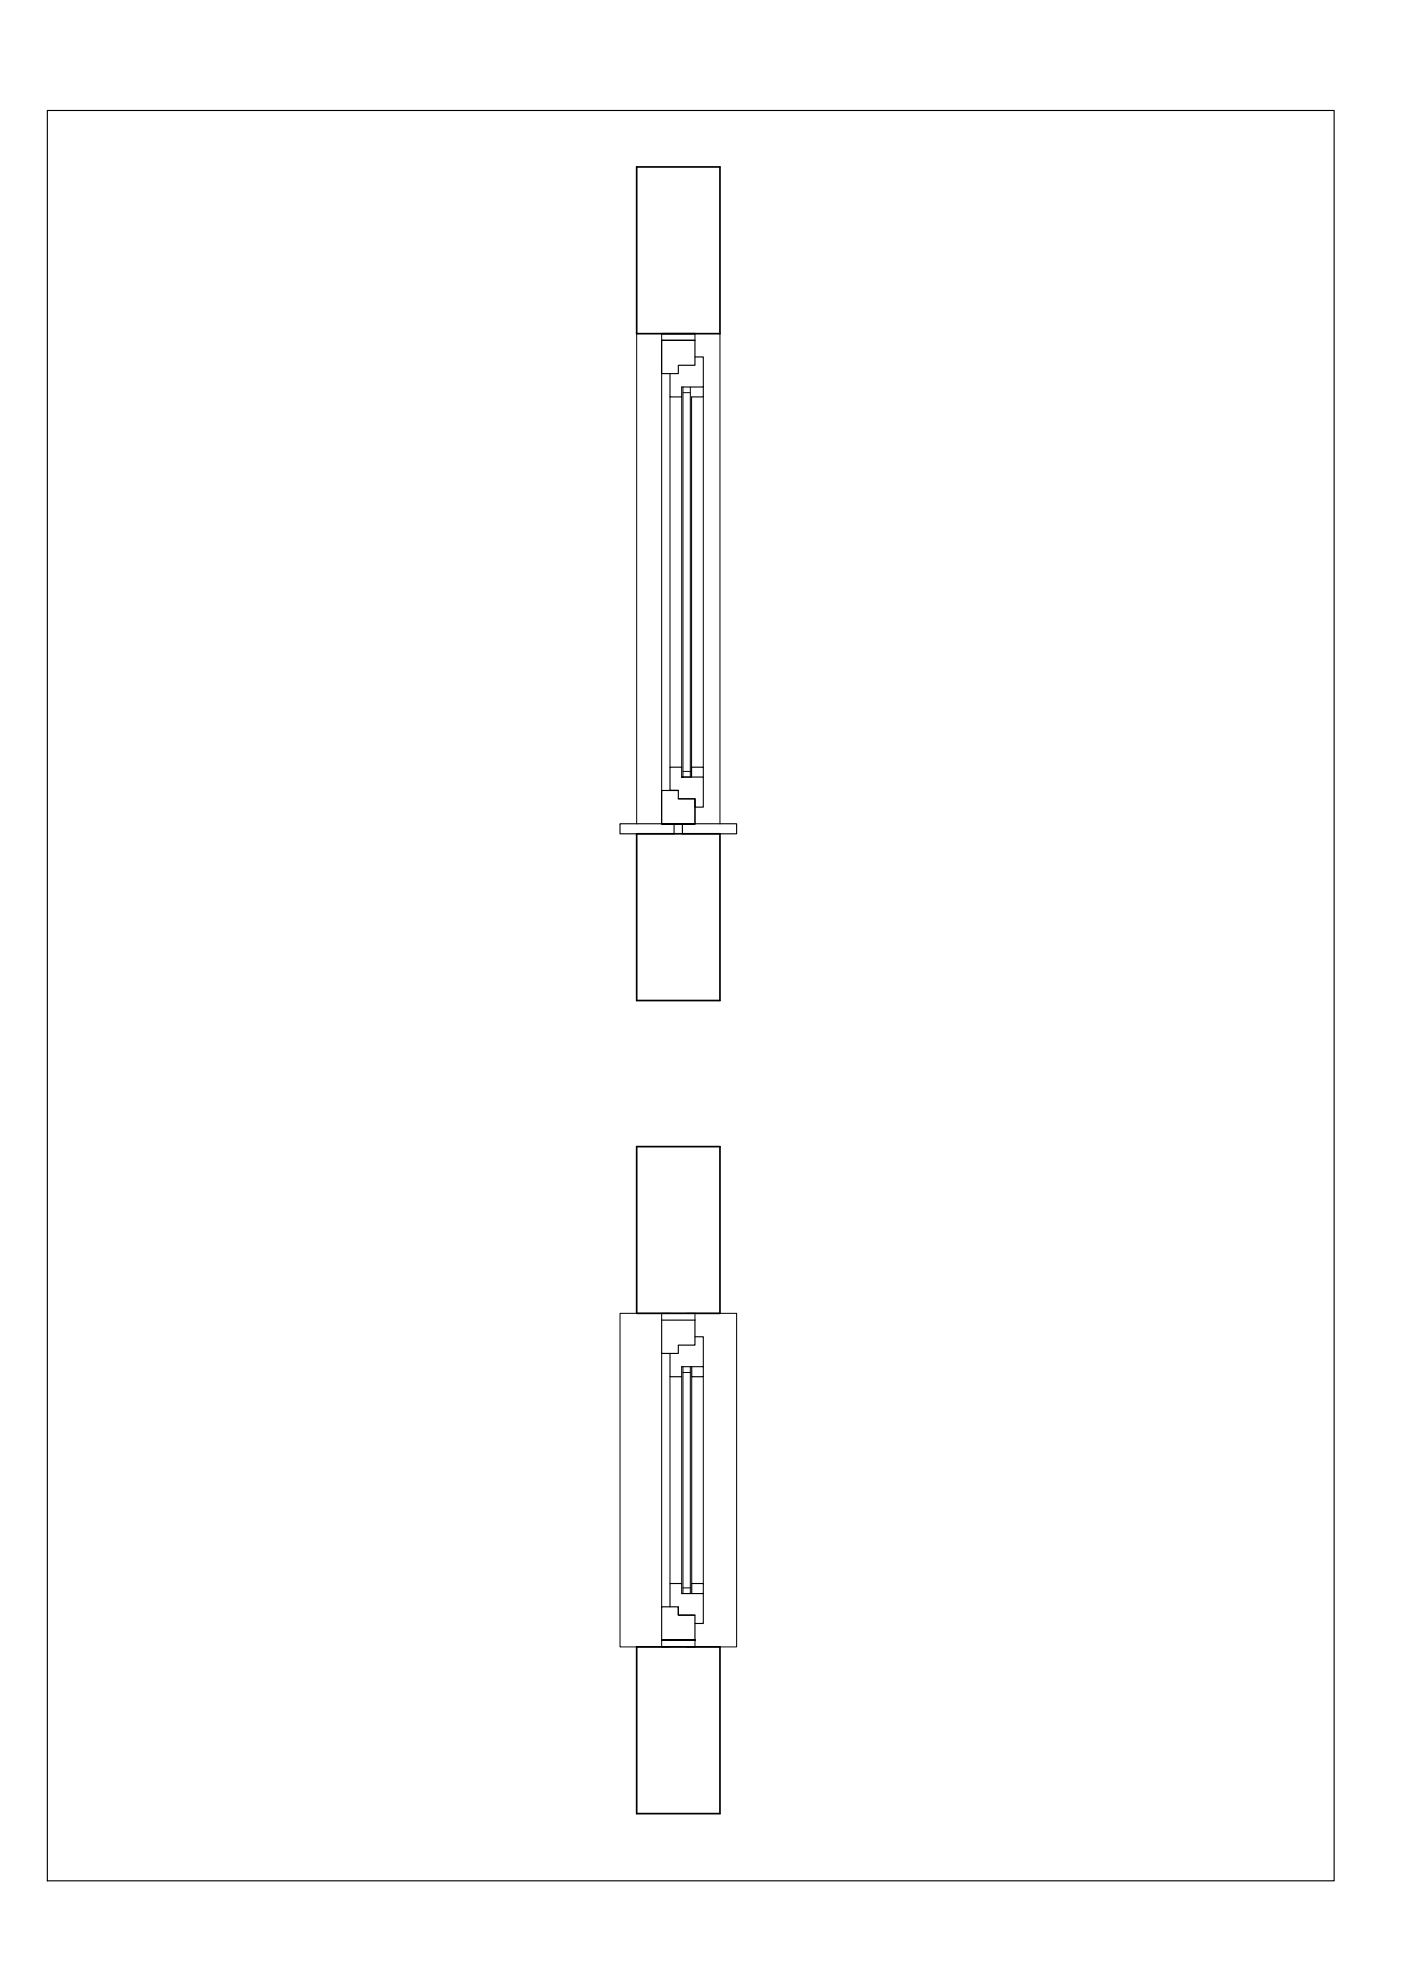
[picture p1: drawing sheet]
<svg xmlns="http://www.w3.org/2000/svg" width="420mm" height="594mm" viewBox="0 0 420 594" stroke-linecap="round" stroke-linejoin="round" font-family="sans-serif">
<!-- layer: 0.5 -->
<path d="M190.9 50.1h25v50h-25zM190.9 250h25v50h-25zM190.9 343.9h25v50h-25zM190.9 493.9h25v50h-25z" fill="none" stroke="#000" stroke-width=".51"/>
<!-- layer: 0.13 -->
<path d="M190.9 100.1v146.9M198.4 102.1v144.9M215.9 100.1v146.9M208.4 239.6v7.4M200.9 393.9h-15v100h15M205.9 393.9h15v100h-15M198.4 405.9v76" fill="none" stroke="#000" stroke-width=".3"/>
<!-- layer: da 0.35 -->
<g fill="none" stroke="#000" stroke-width=".34">
<path d="M198.4 102.1h10v7.4h-5v2.5h-5zM198.4 102.1h10M208.4 107h2.5v9.1h-6.5v2.9h-3.5v-7M210.9 116.1v2.9h-3.5M198.4 237.1h5v2.5h5v7.4h-10h10h-10zM200.9 237.1h2.5h-2.5v-7h3.5v2.9h6.5v9h-2.5v-2.4h-5M204.8 233h-.4h3v-2.9h3.5v2.9M185.9 247h16.3v3h-16.3zM198.4 247h10M204.7 247h16.2v3h-16.2zM198.4 395.9h10v7.5h-5v2.5h-5zM207.4 409.9v3h3.5v-3"/>
<path d="M208.4 400.9h2.5v9h-6.5v3h-3.5v-7M207.4 477.9v-3h3.5v3M198.4 481.9h5v2.5h5v7.5h-10h10h-10zM198.4 491.9h10M200.9 481.9v-7h3.5v3h6.5v9h-2.5M203.4 481.9v2.5h5"/>
</g>
<!-- layer: da 0.25 -->
<g fill="none" stroke="#000" stroke-width=".3">
<path d="M198.4 102.1v-2h10v2M204.4 119v111.1M204.8 116.1v116.9M204.8 117.8h2.2M207 116.1v116.9M207.4 119v111.1M204.8 231.3h2.2M198.4 395.9v-2h10v2M204.4 412.9v62M204.8 409.9v68M204.8 411.6h2.2M207 409.9v68"/>
<path d="M207.4 412.9v62M204.8 476.2h2.2M198.4 491.9v2h10v-2"/>
</g>
<!-- layer: da 0.13 -->
<path d="M200.9 119v111.1M210.9 119v111.1M200.9 412.9v62M210.9 412.9v62" fill="none" stroke="#000" stroke-width=".3"/>
<!-- layer: 0 -->
<path d="M14.2 33.1h385.9v530.9h-385.9z" fill="none" stroke="#000" stroke-width=".34"/>
</svg>
